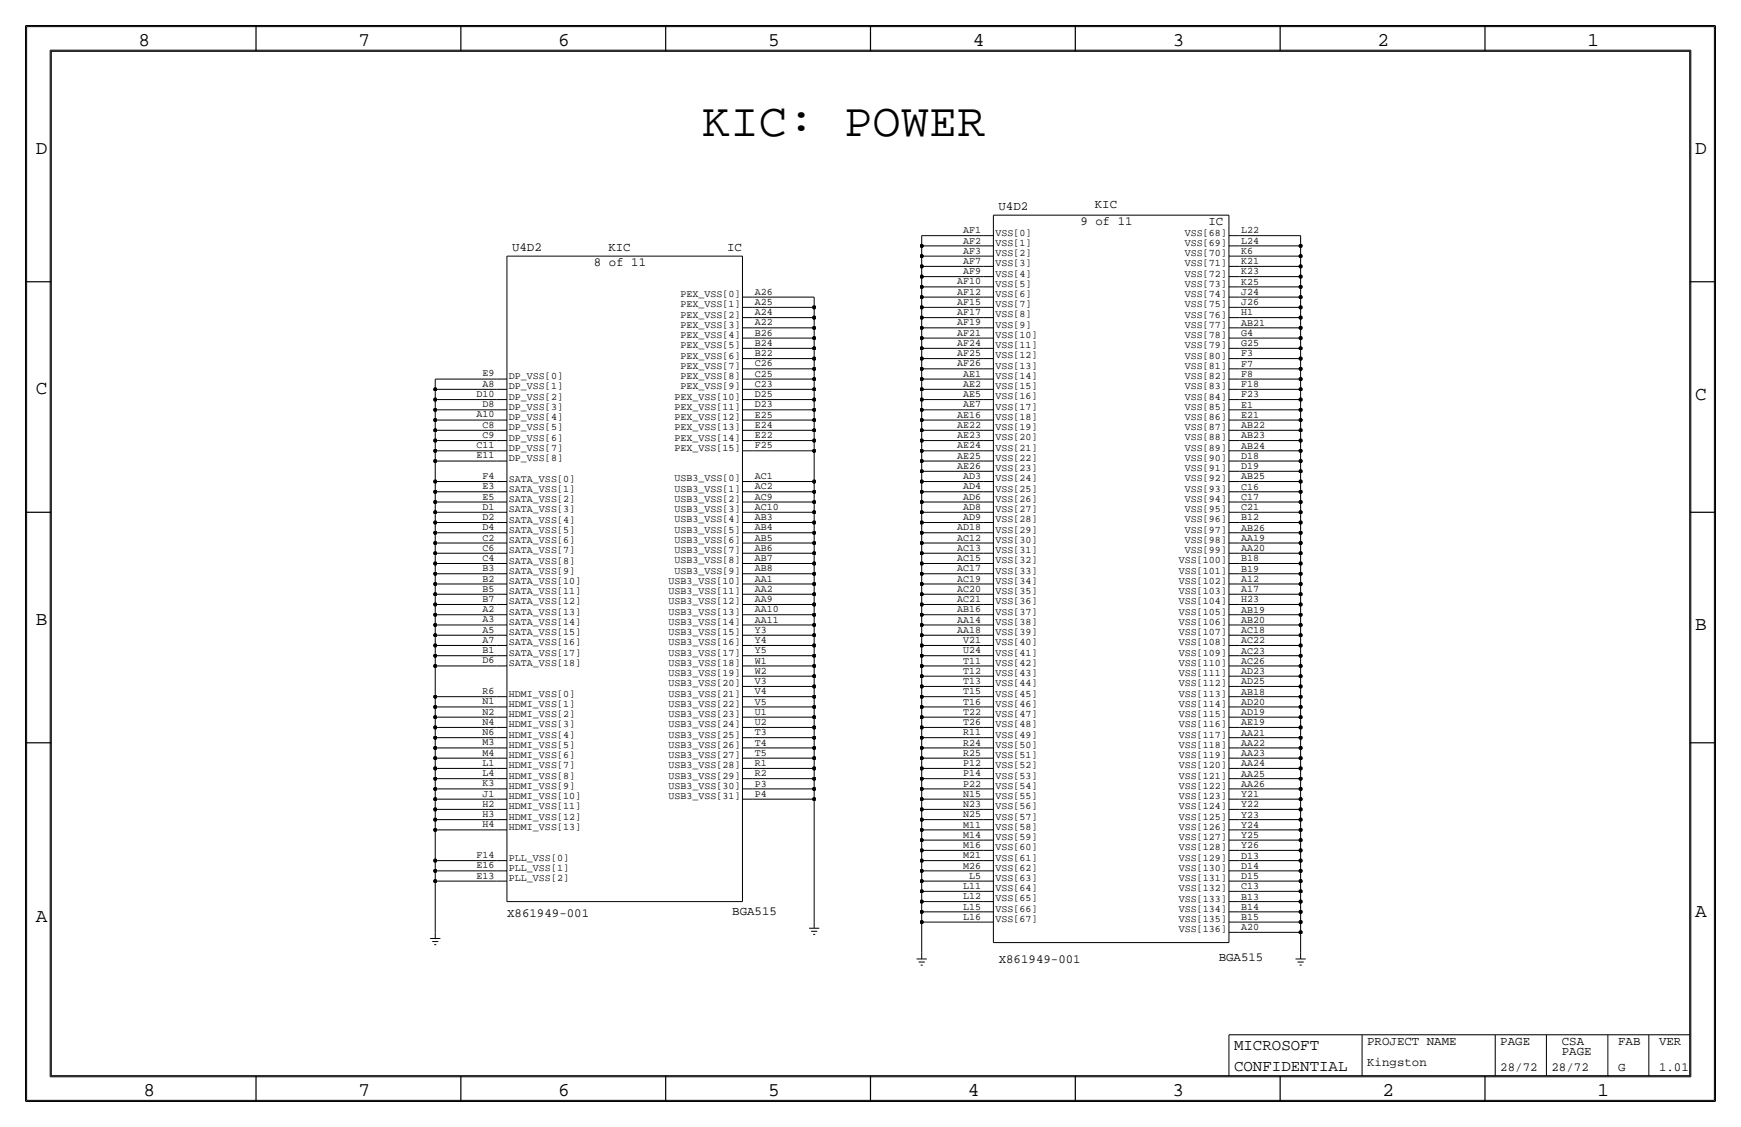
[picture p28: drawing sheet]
<svg xmlns="http://www.w3.org/2000/svg" width="432mm" height="279mm" viewBox="0 0 432 279" stroke-linecap="round" stroke-linejoin="round" font-family="sans-serif">
<defs><g id="words">
<text font-size="11.7" x="174.1" y="33.7">KIC: POWER</text>
<g font-size="4.8">
<text x="34.3" y="11.4">8</text>
<text x="88.9" y="11.4">7</text>
<text x="138.5" y="11.4">6</text>
<text x="190.5" y="11.4">5</text>
<text x="241.3" y="11.4">4</text>
<text x="290.8" y="11.4">3</text>
<text x="341.6" y="11.4">2</text>
<text x="393.7" y="11.4">1</text>
<text x="8.9" y="38.1">D</text>
<text x="420.4" y="38.1">D</text>
<text x="8.9" y="97.8">C</text>
<text x="420.4" y="99.1">C</text>
<text x="8.9" y="154.9">B</text>
<text x="420.4" y="156.2">B</text>
<text x="420.4" y="227.3">A</text>
<text x="8.9" y="228.6">A</text>
<text x="35.6" y="271.8">8</text>
<text x="88.9" y="271.8">7</text>
<text x="138.4" y="271.8">6</text>
<text x="190.5" y="271.8">5</text>
<text x="240" y="271.8">4</text>
<text x="290.8" y="271.8">3</text>
<text x="342.9" y="271.8">2</text>
<text x="396.2" y="271.8">1</text>
</g>
<g font-size="3.9">
<text x="306.1" y="260.4">MICROSOFT</text>
<text x="306.1" y="265.4">CONFIDENTIAL</text>
</g>
<g font-size="3.1">
<text x="247.6" y="52.1">U4D2</text>
<text x="271.5" y="51.7">KIC</text>
<text x="268" y="55.9">9 of 11</text>
<text x="299.7" y="55.9">IC</text>
<text x="127" y="62.2">U4D2</text>
<text x="150.9" y="62.2">KIC</text>
<text x="180.3" y="62.2">IC</text>
<text x="147.3" y="66">8 of 11</text>
<text x="125.8" y="227.3">X861949-001</text>
<text x="181.6" y="226.9">BGA515</text>
<text x="247.7" y="238.7">X861949-001</text>
<text x="302.3" y="238.4">BGA515</text>
<text x="339.1" y="259.1">PROJECT NAME</text>
<text x="372.1" y="259.1">PAGE</text>
<text x="387.4" y="259.1">CSA</text>
<text x="387.4" y="261.6">PAGE</text>
<text x="401.3" y="259.1">FAB</text>
<text x="411.5" y="259.1">VER</text>
<text x="339.1" y="264.2">Kingston</text>
<text x="372.1" y="265.4">28/72</text>
<text x="384.8" y="265.4">28/72</text>
<text x="401.3" y="265.4">G</text>
<text x="411.5" y="265.4">1.01</text>
</g>
<g font-size="2.5">
<text x="238.9" y="57.8">AF1</text>
<text x="246.9" y="58.4">VSS[0]</text>
<text x="293.9" y="58.4">VSS[68]</text>
<text x="307.8" y="57.9">L22</text>
<text x="238.9" y="65.4">AF7</text>
<text x="238.9" y="62.9">AF3</text>
<text x="238.9" y="60.4">AF2</text>
<text x="246.9" y="66">VSS[3]</text>
<text x="246.9" y="63.4">VSS[2]</text>
<text x="246.9" y="60.9">VSS[1]</text>
<text x="293.9" y="60.9">VSS[69]</text>
<text x="293.9" y="63.5">VSS[70]</text>
<text x="307.8" y="65.5">K21</text>
<text x="307.8" y="63">K6</text>
<text x="307.8" y="60.4">L24</text>
<text x="237.4" y="70.5">AF10</text>
<text x="238.9" y="68">AF9</text>
<text x="246.9" y="68.6">VSS[4]</text>
<text x="246.9" y="71.1">VSS[5]</text>
<text x="293.9" y="71.1">VSS[73]</text>
<text x="293.9" y="66">VSS[71]</text>
<text x="293.9" y="68.6">VSS[72]</text>
<text x="307.8" y="70.6">K25</text>
<text x="307.8" y="68">K23</text>
<text x="168.8" y="76.2">PEX_VSS[1]</text>
<text x="168.8" y="73.6">PEX_VSS[0]</text>
<text x="187.2" y="75.6">A25</text>
<text x="187.2" y="73">A26</text>
<text x="237.4" y="75.6">AF15</text>
<text x="237.4" y="73.1">AF12</text>
<text x="246.9" y="76.2">VSS[7]</text>
<text x="246.9" y="73.6">VSS[6]</text>
<text x="293.9" y="76.2">VSS[75]</text>
<text x="293.9" y="73.6">VSS[74]</text>
<text x="307.8" y="75.7">J26</text>
<text x="307.8" y="73.1">J24</text>
<text x="168.8" y="81.3">PEX_VSS[3]</text>
<text x="168.8" y="83.8">PEX_VSS[4]</text>
<text x="168.8" y="78.7">PEX_VSS[2]</text>
<text x="187.2" y="83.2">B26</text>
<text x="187.2" y="80.6">A22</text>
<text x="187.2" y="78.1">A24</text>
<text x="237.4" y="83.2">AF21</text>
<text x="237.4" y="80.7">AF19</text>
<text x="237.4" y="78.2">AF17</text>
<text x="246.9" y="78.7">VSS[8]</text>
<text x="246.9" y="83.8">VSS[10]</text>
<text x="246.9" y="81.2">VSS[9]</text>
<text x="293.9" y="81.3">VSS[77]</text>
<text x="293.9" y="83.8">VSS[78]</text>
<text x="293.9" y="78.7">VSS[76]</text>
<text x="307.8" y="83.3">G4</text>
<text x="307.8" y="80.7">AB21</text>
<text x="307.8" y="78.2">H1</text>
<text x="168.8" y="88.9">PEX_VSS[6]</text>
<text x="168.8" y="86.3">PEX_VSS[5]</text>
<text x="187.2" y="88.3">B22</text>
<text x="187.2" y="85.7">B24</text>
<text x="237.4" y="88.3">AF25</text>
<text x="237.4" y="85.8">AF24</text>
<text x="246.9" y="88.9">VSS[12]</text>
<text x="246.9" y="86.3">VSS[11]</text>
<text x="293.9" y="88.9">VSS[80]</text>
<text x="293.9" y="86.3">VSS[79]</text>
<text x="307.8" y="88.4">F3</text>
<text x="307.8" y="85.8">G25</text>
<text x="119.7" y="95.9">A8</text>
<text x="119.7" y="93.3">E9</text>
<text x="126.2" y="94">DP_VSS[0]</text>
<text x="168.8" y="94">PEX_VSS[8]</text>
<text x="168.8" y="91.4">PEX_VSS[7]</text>
<text x="187.2" y="95.9">C23</text>
<text x="187.2" y="93.4">C25</text>
<text x="187.2" y="90.8">C26</text>
<text x="237.4" y="90.9">AF26</text>
<text x="238.9" y="95.9">AE2</text>
<text x="238.9" y="93.4">AE1</text>
<text x="246.9" y="93.9">VSS[14]</text>
<text x="246.9" y="91.4">VSS[13]</text>
<text x="293.9" y="91.4">VSS[81]</text>
<text x="293.9" y="94">VSS[82]</text>
<text x="307.8" y="96">F18</text>
<text x="307.8" y="93.4">F8</text>
<text x="307.8" y="90.9">F7</text>
<text x="118.2" y="98.4">D10</text>
<text x="119.7" y="101">D8</text>
<text x="126.2" y="101.6">DP_VSS[3]</text>
<text x="126.2" y="96.5">DP_VSS[1]</text>
<text x="126.2" y="99.1">DP_VSS[2]</text>
<text x="167.3" y="101.6">PEX_VSS[11]</text>
<text x="167.3" y="99">PEX_VSS[10]</text>
<text x="168.8" y="96.5">PEX_VSS[9]</text>
<text x="187.2" y="101">D23</text>
<text x="187.2" y="98.4">D25</text>
<text x="238.9" y="101">AE7</text>
<text x="238.9" y="98.5">AE5</text>
<text x="246.9" y="99">VSS[16]</text>
<text x="246.9" y="101.6">VSS[17]</text>
<text x="246.9" y="96.5">VSS[15]</text>
<text x="293.9" y="99">VSS[84]</text>
<text x="293.9" y="101.6">VSS[85]</text>
<text x="293.9" y="96.5">VSS[83]</text>
<text x="307.8" y="101.1">E1</text>
<text x="307.8" y="98.5">F23</text>
<text x="118.2" y="103.5">A10</text>
<text x="119.7" y="106">C8</text>
<text x="126.2" y="106.7">DP_VSS[5]</text>
<text x="126.2" y="104.1">DP_VSS[4]</text>
<text x="167.3" y="106.7">PEX_VSS[13]</text>
<text x="167.3" y="104.1">PEX_VSS[12]</text>
<text x="187.2" y="106.1">E24</text>
<text x="187.2" y="103.5">E25</text>
<text x="237.4" y="106.1">AE22</text>
<text x="237.4" y="103.6">AE16</text>
<text x="246.9" y="104.1">VSS[18]</text>
<text x="246.9" y="106.7">VSS[19]</text>
<text x="293.9" y="106.7">VSS[87]</text>
<text x="293.9" y="104.1">VSS[86]</text>
<text x="307.8" y="106.1">AB22</text>
<text x="307.8" y="103.6">E21</text>
<text x="118.2" y="113.7">E11</text>
<text x="118.2" y="111.1">C11</text>
<text x="119.7" y="108.6">C9</text>
<text x="126.2" y="109.2">DP_VSS[6]</text>
<text x="126.2" y="111.8">DP_VSS[7]</text>
<text x="167.3" y="111.8">PEX_VSS[15]</text>
<text x="167.3" y="109.2">PEX_VSS[14]</text>
<text x="187.2" y="111.1">F25</text>
<text x="187.2" y="108.6">E22</text>
<text x="237.4" y="113.7">AE25</text>
<text x="237.4" y="111.2">AE24</text>
<text x="237.4" y="108.6">AE23</text>
<text x="246.9" y="109.2">VSS[20]</text>
<text x="246.9" y="111.7">VSS[21]</text>
<text x="293.9" y="111.7">VSS[89]</text>
<text x="293.9" y="109.2">VSS[88]</text>
<text x="307.8" y="113.8">D18</text>
<text x="307.8" y="111.2">AB24</text>
<text x="307.8" y="108.7">AB23</text>
<text x="119.7" y="118.8">F4</text>
<text x="126.2" y="114.3">DP_VSS[8]</text>
<text x="126.2" y="119.4">SATA_VSS[0]</text>
<text x="167.3" y="119.4">USB3_VSS[0]</text>
<text x="187.2" y="118.8">AC1</text>
<text x="237.4" y="116.3">AE26</text>
<text x="238.9" y="118.8">AD3</text>
<text x="246.9" y="116.8">VSS[23]</text>
<text x="246.9" y="119.4">VSS[24]</text>
<text x="246.9" y="114.3">VSS[22]</text>
<text x="293.9" y="119.4">VSS[92]</text>
<text x="293.9" y="116.8">VSS[91]</text>
<text x="293.9" y="114.3">VSS[90]</text>
<text x="307.8" y="118.8">AB25</text>
<text x="307.8" y="116.3">D19</text>
<text x="119.7" y="123.8">E5</text>
<text x="119.7" y="121.3">E3</text>
<text x="126.2" y="124.5">SATA_VSS[2]</text>
<text x="126.2" y="121.9">SATA_VSS[1]</text>
<text x="167.3" y="124.4">USB3_VSS[2]</text>
<text x="167.3" y="121.9">USB3_VSS[1]</text>
<text x="187.2" y="123.8">AC9</text>
<text x="187.2" y="121.3">AC2</text>
<text x="238.9" y="123.9">AD6</text>
<text x="238.9" y="121.3">AD4</text>
<text x="246.9" y="124.4">VSS[26]</text>
<text x="246.9" y="121.9">VSS[25]</text>
<text x="293.9" y="124.4">VSS[94]</text>
<text x="293.9" y="121.9">VSS[93]</text>
<text x="307.8" y="123.9">C17</text>
<text x="307.8" y="121.4">C16</text>
<text x="119.7" y="131.5">D4</text>
<text x="119.7" y="128.9">D2</text>
<text x="119.7" y="126.4">D1</text>
<text x="126.2" y="127">SATA_VSS[3]</text>
<text x="126.2" y="129.5">SATA_VSS[4]</text>
<text x="167.3" y="129.5">USB3_VSS[4]</text>
<text x="167.3" y="127">USB3_VSS[3]</text>
<text x="187.2" y="131.5">AB4</text>
<text x="187.2" y="128.9">AB3</text>
<text x="187.2" y="126.4">AC10</text>
<text x="237.4" y="131.5">AD18</text>
<text x="238.9" y="129">AD9</text>
<text x="238.9" y="126.4">AD8</text>
<text x="246.9" y="129.5">VSS[28]</text>
<text x="246.9" y="127">VSS[27]</text>
<text x="293.9" y="129.5">VSS[96]</text>
<text x="293.9" y="127">VSS[95]</text>
<text x="307.8" y="131.5">AB26</text>
<text x="307.8" y="129">B12</text>
<text x="307.8" y="126.5">C21</text>
<text x="119.7" y="136.5">C6</text>
<text x="119.7" y="134">C2</text>
<text x="126.2" y="132.1">SATA_VSS[5]</text>
<text x="126.2" y="137.2">SATA_VSS[7]</text>
<text x="126.2" y="134.6">SATA_VSS[6]</text>
<text x="167.3" y="137.2">USB3_VSS[7]</text>
<text x="167.3" y="134.6">USB3_VSS[6]</text>
<text x="167.3" y="132.1">USB3_VSS[5]</text>
<text x="187.2" y="136.6">AB6</text>
<text x="187.2" y="134">AB5</text>
<text x="237.4" y="136.6">AC13</text>
<text x="237.4" y="134">AC12</text>
<text x="246.9" y="137.1">VSS[31]</text>
<text x="246.9" y="134.6">VSS[30]</text>
<text x="246.9" y="132">VSS[29]</text>
<text x="293.9" y="137.1">VSS[99]</text>
<text x="293.9" y="134.6">VSS[98]</text>
<text x="293.9" y="132.1">VSS[97]</text>
<text x="307.8" y="136.6">AA20</text>
<text x="307.8" y="134.1">AA19</text>
<text x="119.7" y="141.6">B3</text>
<text x="119.7" y="139.1">C4</text>
<text x="126.2" y="142.2">SATA_VSS[9]</text>
<text x="126.2" y="139.7">SATA_VSS[8]</text>
<text x="167.3" y="142.2">USB3_VSS[9]</text>
<text x="167.3" y="139.7">USB3_VSS[8]</text>
<text x="187.2" y="141.6">AB8</text>
<text x="187.2" y="139.1">AB7</text>
<text x="237.4" y="141.7">AC17</text>
<text x="237.4" y="139.1">AC15</text>
<text x="246.9" y="142.2">VSS[33]</text>
<text x="246.9" y="139.7">VSS[32]</text>
<text x="292.4" y="142.2">VSS[101]</text>
<text x="292.4" y="139.7">VSS[100]</text>
<text x="307.8" y="141.7">B19</text>
<text x="307.8" y="139.2">B18</text>
<text x="119.7" y="149.2">B7</text>
<text x="119.7" y="146.7">B5</text>
<text x="119.7" y="144.2">B2</text>
<text x="126.2" y="149.9">SATA_VSS[12]</text>
<text x="126.2" y="144.8">SATA_VSS[10]</text>
<text x="126.2" y="147.3">SATA_VSS[11]</text>
<text x="165.8" y="144.8">USB3_VSS[10]</text>
<text x="165.8" y="147.3">USB3_VSS[11]</text>
<text x="165.8" y="149.8">USB3_VSS[12]</text>
<text x="187.2" y="149.3">AA9</text>
<text x="187.2" y="146.7">AA2</text>
<text x="187.2" y="144.2">AA1</text>
<text x="237.4" y="149.3">AC21</text>
<text x="237.4" y="146.7">AC20</text>
<text x="237.4" y="144.2">AC19</text>
<text x="246.9" y="149.8">VSS[36]</text>
<text x="246.9" y="147.3">VSS[35]</text>
<text x="246.9" y="144.7">VSS[34]</text>
<text x="292.4" y="149.8">VSS[104]</text>
<text x="292.4" y="147.3">VSS[103]</text>
<text x="292.4" y="144.8">VSS[102]</text>
<text x="307.8" y="149.3">H23</text>
<text x="307.8" y="146.8">A17</text>
<text x="307.8" y="144.3">A12</text>
<text x="119.7" y="154.3">A3</text>
<text x="119.7" y="151.8">A2</text>
<text x="126.2" y="154.9">SATA_VSS[14]</text>
<text x="126.2" y="152.4">SATA_VSS[13]</text>
<text x="165.8" y="152.4">USB3_VSS[13]</text>
<text x="165.8" y="154.9">USB3_VSS[14]</text>
<text x="187.2" y="154.3">AA11</text>
<text x="187.2" y="151.8">AA10</text>
<text x="237.4" y="154.4">AA14</text>
<text x="237.4" y="151.8">AB16</text>
<text x="246.9" y="154.9">VSS[38]</text>
<text x="246.9" y="152.4">VSS[37]</text>
<text x="292.4" y="154.9">VSS[106]</text>
<text x="292.4" y="152.4">VSS[105]</text>
<text x="307.8" y="154.4">AB20</text>
<text x="307.8" y="151.9">AB19</text>
<text x="119.7" y="161.9">B1</text>
<text x="119.7" y="159.4">A7</text>
<text x="119.7" y="156.9">A5</text>
<text x="126.2" y="160">SATA_VSS[16]</text>
<text x="126.2" y="157.5">SATA_VSS[15]</text>
<text x="165.8" y="157.5">USB3_VSS[15]</text>
<text x="165.8" y="160">USB3_VSS[16]</text>
<text x="187.2" y="162">Y5</text>
<text x="187.2" y="159.4">Y4</text>
<text x="187.2" y="156.9">Y3</text>
<text x="237.4" y="156.9">AA18</text>
<text x="238.9" y="162">U24</text>
<text x="238.9" y="159.5">V21</text>
<text x="246.9" y="160">VSS[40]</text>
<text x="246.9" y="157.4">VSS[39]</text>
<text x="292.4" y="160">VSS[108]</text>
<text x="292.4" y="157.5">VSS[107]</text>
<text x="307.8" y="159.5">AC22</text>
<text x="307.8" y="157">AC18</text>
<text x="119.7" y="164.5">D6</text>
<text x="126.2" y="162.6">SATA_VSS[17]</text>
<text x="126.2" y="165.1">SATA_VSS[18]</text>
<text x="165.8" y="162.5">USB3_VSS[17]</text>
<text x="165.8" y="165.1">USB3_VSS[18]</text>
<text x="165.8" y="167.6">USB3_VSS[19]</text>
<text x="187.2" y="167">W2</text>
<text x="187.2" y="164.5">W1</text>
<text x="238.9" y="167.1">T12</text>
<text x="238.9" y="164.5">T11</text>
<text x="246.9" y="167.6">VSS[43]</text>
<text x="246.9" y="165.1">VSS[42]</text>
<text x="246.9" y="162.5">VSS[41]</text>
<text x="292.4" y="162.5">VSS[109]</text>
<text x="292.4" y="165.1">VSS[110]</text>
<text x="292.4" y="167.6">VSS[111]</text>
<text x="307.8" y="167.1">AD23</text>
<text x="307.8" y="164.6">AC26</text>
<text x="307.8" y="162">AC23</text>
<text x="119.7" y="172.1">R6</text>
<text x="126.2" y="172.7">HDMI_VSS[0]</text>
<text x="165.8" y="170.2">USB3_VSS[20]</text>
<text x="165.8" y="172.7">USB3_VSS[21]</text>
<text x="187.2" y="172.1">V4</text>
<text x="187.2" y="169.6">V3</text>
<text x="238.9" y="172.2">T15</text>
<text x="238.9" y="169.6">T13</text>
<text x="246.9" y="172.7">VSS[45]</text>
<text x="246.9" y="170.1">VSS[44]</text>
<text x="292.4" y="172.7">VSS[113]</text>
<text x="292.4" y="170.2">VSS[112]</text>
<text x="307.8" y="172.2">AB18</text>
<text x="307.8" y="169.7">AD25</text>
<text x="119.7" y="179.7">N4</text>
<text x="119.7" y="177.2">N2</text>
<text x="119.7" y="174.6">N1</text>
<text x="126.2" y="177.8">HDMI_VSS[2]</text>
<text x="126.2" y="175.3">HDMI_VSS[1]</text>
<text x="165.8" y="177.8">USB3_VSS[23]</text>
<text x="165.8" y="175.2">USB3_VSS[22]</text>
<text x="187.2" y="179.7">U2</text>
<text x="187.2" y="177.2">U1</text>
<text x="187.2" y="174.7">V5</text>
<text x="238.9" y="179.8">T26</text>
<text x="238.9" y="177.2">T22</text>
<text x="238.9" y="174.7">T16</text>
<text x="246.9" y="177.8">VSS[47]</text>
<text x="246.9" y="175.2">VSS[46]</text>
<text x="292.4" y="177.8">VSS[115]</text>
<text x="292.4" y="175.2">VSS[114]</text>
<text x="307.8" y="179.8">AE19</text>
<text x="307.8" y="177.3">AD19</text>
<text x="307.8" y="174.7">AD20</text>
<text x="119.7" y="184.8">M3</text>
<text x="119.7" y="182.2">N6</text>
<text x="126.2" y="185.4">HDMI_VSS[5]</text>
<text x="126.2" y="182.9">HDMI_VSS[4]</text>
<text x="126.2" y="180.3">HDMI_VSS[3]</text>
<text x="165.8" y="182.9">USB3_VSS[25]</text>
<text x="165.8" y="185.4">USB3_VSS[26]</text>
<text x="165.8" y="180.3">USB3_VSS[24]</text>
<text x="187.2" y="184.8">T4</text>
<text x="187.2" y="182.3">T3</text>
<text x="238.9" y="184.9">R24</text>
<text x="238.9" y="182.3">R11</text>
<text x="246.9" y="185.4">VSS[50]</text>
<text x="246.9" y="182.8">VSS[49]</text>
<text x="246.9" y="180.3">VSS[48]</text>
<text x="292.4" y="185.4">VSS[118]</text>
<text x="292.4" y="182.9">VSS[117]</text>
<text x="292.4" y="180.3">VSS[116]</text>
<text x="307.8" y="184.9">AA22</text>
<text x="307.8" y="182.4">AA21</text>
<text x="119.7" y="189.9">L1</text>
<text x="119.7" y="187.3">M4</text>
<text x="126.2" y="190.5">HDMI_VSS[7]</text>
<text x="126.2" y="188">HDMI_VSS[6]</text>
<text x="165.8" y="190.5">USB3_VSS[28]</text>
<text x="165.8" y="187.9">USB3_VSS[27]</text>
<text x="187.2" y="189.9">R1</text>
<text x="187.2" y="187.4">T5</text>
<text x="238.9" y="189.9">P12</text>
<text x="238.9" y="187.4">R25</text>
<text x="246.9" y="190.5">VSS[52]</text>
<text x="246.9" y="187.9">VSS[51]</text>
<text x="292.4" y="190.5">VSS[120]</text>
<text x="292.4" y="187.9">VSS[119]</text>
<text x="307.8" y="190">AA24</text>
<text x="307.8" y="187.4">AA23</text>
<text x="119.7" y="197.5">J1</text>
<text x="119.7" y="194.9">K3</text>
<text x="119.7" y="192.4">L4</text>
<text x="126.2" y="195.6">HDMI_VSS[9]</text>
<text x="126.2" y="193">HDMI_VSS[8]</text>
<text x="165.8" y="195.6">USB3_VSS[30]</text>
<text x="165.8" y="193">USB3_VSS[29]</text>
<text x="187.2" y="197.5">P4</text>
<text x="187.2" y="195">P3</text>
<text x="187.2" y="192.4">R2</text>
<text x="238.9" y="197.6">N15</text>
<text x="238.9" y="195">P22</text>
<text x="238.9" y="192.5">P14</text>
<text x="246.9" y="195.6">VSS[54]</text>
<text x="246.9" y="193">VSS[53]</text>
<text x="292.4" y="195.6">VSS[122]</text>
<text x="292.4" y="193">VSS[121]</text>
<text x="307.8" y="197.6">Y21</text>
<text x="307.8" y="195.1">AA26</text>
<text x="307.8" y="192.5">AA25</text>
<text x="119.7" y="202.6">H3</text>
<text x="119.7" y="200">H2</text>
<text x="126.2" y="203.2">HDMI_VSS[12]</text>
<text x="126.2" y="200.7">HDMI_VSS[11]</text>
<text x="126.2" y="198.1">HDMI_VSS[10]</text>
<text x="165.8" y="198.1">USB3_VSS[31]</text>
<text x="238.9" y="202.6">N25</text>
<text x="238.9" y="200.1">N23</text>
<text x="246.9" y="203.2">VSS[57]</text>
<text x="246.9" y="200.6">VSS[56]</text>
<text x="246.9" y="198.1">VSS[55]</text>
<text x="292.4" y="203.2">VSS[125]</text>
<text x="292.4" y="200.7">VSS[124]</text>
<text x="292.4" y="198.1">VSS[123]</text>
<text x="307.8" y="202.7">Y23</text>
<text x="307.8" y="200.1">Y22</text>
<text x="119.7" y="205.1">H4</text>
<text x="126.2" y="205.7">HDMI_VSS[13]</text>
<text x="238.9" y="207.7">M14</text>
<text x="238.9" y="205.2">M11</text>
<text x="246.9" y="205.7">VSS[58]</text>
<text x="246.9" y="208.3">VSS[59]</text>
<text x="292.4" y="208.3">VSS[127]</text>
<text x="292.4" y="205.7">VSS[126]</text>
<text x="307.8" y="207.8">Y25</text>
<text x="307.8" y="205.2">Y24</text>
<text x="118.2" y="215.3">E16</text>
<text x="118.2" y="212.7">F14</text>
<text x="126.2" y="215.9">PLL_VSS[1]</text>
<text x="126.2" y="213.4">PLL_VSS[0]</text>
<text x="238.9" y="215.3">M26</text>
<text x="238.9" y="212.8">M21</text>
<text x="238.9" y="210.3">M16</text>
<text x="246.9" y="213.3">VSS[61]</text>
<text x="246.9" y="215.9">VSS[62]</text>
<text x="246.9" y="210.8">VSS[60]</text>
<text x="292.4" y="215.9">VSS[130]</text>
<text x="292.4" y="213.4">VSS[129]</text>
<text x="292.4" y="210.8">VSS[128]</text>
<text x="307.8" y="215.4">D14</text>
<text x="307.8" y="212.8">D13</text>
<text x="307.8" y="210.3">Y26</text>
<text x="118.2" y="217.8">E13</text>
<text x="126.2" y="218.4">PLL_VSS[2]</text>
<text x="238.9" y="220.4">L11</text>
<text x="240.4" y="217.9">L5</text>
<text x="246.9" y="221">VSS[64]</text>
<text x="246.9" y="218.4">VSS[63]</text>
<text x="292.4" y="221">VSS[132]</text>
<text x="292.4" y="218.4">VSS[131]</text>
<text x="307.8" y="220.5">C13</text>
<text x="307.8" y="217.9">D15</text>
<text x="238.9" y="225.5">L15</text>
<text x="238.9" y="223">L12</text>
<text x="246.9" y="226">VSS[66]</text>
<text x="246.9" y="223.5">VSS[65]</text>
<text x="292.4" y="226.1">VSS[134]</text>
<text x="292.4" y="223.5">VSS[133]</text>
<text x="307.8" y="225.6">B14</text>
<text x="307.8" y="223">B13</text>
<text x="238.9" y="228">L16</text>
<text x="246.9" y="228.6">VSS[67]</text>
<text x="292.4" y="231.1">VSS[136]</text>
<text x="292.4" y="228.6">VSS[135]</text>
<text x="307.8" y="230.6">A20</text>
<text x="307.8" y="228.1">B15</text>
</g>
</g></defs>
<!-- layer: Nets -->
<g fill="none" stroke="#000" stroke-width=".25">
<path d="M228.6 58.4h15.2zM228.6 58.4v2.6zM307.3 58.4h15.3zM322.6 58.4v2.6zM186.7 76.2h15.2zM186.7 73.7h15.2zM186.7 78.7h15.2zM201.9 73.7v2.5zM201.9 76.2v2.5zM201.9 78.7v2.6zM228.6 61v2.5zM228.6 63.5v2.5z"/>
<path d="M228.6 66h15.2zM228.6 66v2.6zM228.6 68.6h15.2zM228.6 68.6v2.5zM228.6 71.1h15.2zM228.6 71.1v2.6zM228.6 73.7h15.2zM228.6 73.7v2.5zM228.6 76.2h15.2zM228.6 76.2v2.5zM228.6 78.7v2.6zM228.6 61h15.2z"/>
<path d="M228.6 63.5h15.2zM228.6 78.7h15.2zM307.3 61h15.3zM307.3 63.5h15.3zM307.3 68.6h15.3zM307.3 71.1h15.3zM307.3 73.7h15.3zM307.3 76.2h15.3zM307.3 78.7h15.3zM307.3 66h15.3zM322.6 61v2.5zM322.6 63.5v2.5z"/>
<path d="M322.6 66v2.6zM322.6 68.6v2.5zM322.6 71.1v2.6zM322.6 73.7v2.5zM322.6 76.2v2.5zM322.6 78.7v2.6zM107.9 94h15.3zM107.9 94v2.5zM107.9 96.5h15.3zM107.9 96.5v2.6zM107.9 99.1h15.3zM107.9 99.1v2.5z"/>
<path d="M186.7 91.4h15.2zM186.7 94h15.2zM186.7 81.3h15.2zM186.7 83.8h15.2zM186.7 86.4h15.2zM186.7 88.9h15.2zM186.7 96.5h15.2zM186.7 99.1h15.2zM201.9 81.3v2.5zM201.9 83.8v2.6zM201.9 86.4v2.5zM201.9 88.9v2.5z"/>
<path d="M201.9 91.4v2.6zM201.9 94v2.5zM201.9 96.5v2.6zM201.9 99.1v2.5zM228.6 81.3v2.5zM228.6 83.8v2.6zM228.6 86.4v2.5zM228.6 88.9v2.5zM228.6 91.4v2.6zM228.6 94h15.2zM228.6 94v2.5zM228.6 96.5h15.2z"/>
<path d="M228.6 96.5v2.6zM228.6 99.1h15.2zM228.6 99.1v2.5zM228.6 81.3h15.2zM228.6 83.8h15.2zM228.6 86.4h15.2zM228.6 88.9h15.2zM228.6 91.4h15.2zM307.3 81.3h15.3zM307.3 83.8h15.3zM307.3 86.4h15.3zM307.3 91.4h15.3z"/>
<path d="M307.3 96.5h15.3zM307.3 99.1h15.3zM307.3 88.9h15.3zM307.3 94h15.3zM322.6 81.3v2.5zM322.6 83.8v2.6zM322.6 86.4v2.5zM322.6 88.9v2.5zM322.6 91.4v2.6zM322.6 94v2.5zM322.6 96.5v2.6zM322.6 99.1v2.5z"/>
<path d="M107.9 109.2h15.3zM107.9 111.8h15.3zM107.9 119.4h15.3zM107.9 101.6h15.3zM107.9 101.6v2.5zM107.9 104.1h15.3zM107.9 104.1v2.6zM107.9 106.7h15.3zM107.9 106.7v2.5zM107.9 109.2v2.6zM107.9 111.8v2.5zM107.9 114.3h15.3z"/>
<path d="M107.9 114.3v5.1zM107.9 119.4v2.5zM186.7 104.1h15.2zM186.7 106.7h15.2zM186.7 109.2h15.2zM186.7 111.8h15.2zM186.7 119.4h15.2zM186.7 101.6h15.2zM201.9 101.6v2.5zM201.9 104.1v2.6zM201.9 106.7v2.5zM201.9 109.2v2.6z"/>
<path d="M201.9 111.8v7.6zM201.9 119.4v2.5zM228.6 101.6v2.5zM228.6 104.1h15.2zM228.6 104.1v2.6zM228.6 106.7h15.2zM228.6 106.7v2.5zM228.6 109.2v2.6zM228.6 111.8v2.5zM228.6 114.3v2.5zM228.6 116.8h15.2zM228.6 116.8v2.6z"/>
<path d="M228.6 119.4h15.2zM228.6 119.4v2.5zM228.6 101.6h15.2zM228.6 109.2h15.2zM228.6 111.8h15.2zM228.6 114.3h15.2zM307.3 101.6h15.3zM307.3 104.1h15.3zM307.3 114.3h15.3zM307.3 116.8h15.3zM307.3 119.4h15.3zM307.3 106.7h15.3z"/>
<path d="M307.3 109.2h15.3zM307.3 111.8h15.3zM322.6 101.6v2.5zM322.6 104.1v2.6zM322.6 106.7v2.5zM322.6 109.2v2.6zM322.6 111.8v2.5zM322.6 114.3v2.5zM322.6 116.8v2.6zM322.6 119.4v2.5zM107.9 124.5h15.3zM107.9 127h15.3z"/>
<path d="M107.9 132.1h15.3zM107.9 134.6h15.3zM107.9 137.2h15.3zM107.9 121.9h15.3zM107.9 121.9v2.6zM107.9 124.5v2.5zM107.9 127v2.5zM107.9 129.5h15.3zM107.9 129.5v2.6zM107.9 132.1v2.5zM107.9 134.6v2.6zM107.9 137.2v2.5z"/>
<path d="M107.9 139.7h15.3zM107.9 139.7v2.5zM186.7 121.9h15.2zM186.7 124.5h15.2zM186.7 127h15.2zM186.7 129.5h15.2zM186.7 132.1h15.2zM186.7 134.6h15.2zM186.7 139.7h15.2zM186.7 137.2h15.2zM201.9 121.9v2.6zM201.9 124.5v2.5z"/>
<path d="M201.9 127v2.5zM201.9 129.5v2.6zM201.9 132.1v2.5zM201.9 134.6v2.6zM201.9 137.2v2.5zM201.9 139.7v2.5zM228.6 121.9h15.2zM228.6 121.9v2.6zM228.6 124.5v2.5zM228.6 127v2.5zM228.6 129.5v2.6zM228.6 132.1h15.2z"/>
<path d="M228.6 132.1v2.5zM228.6 134.6h15.2zM228.6 134.6v2.6zM228.6 137.2h15.2zM228.6 137.2v2.5zM228.6 139.7v2.5zM228.6 124.5h15.2zM228.6 127h15.2zM228.6 129.5h15.2zM228.6 139.7h15.2zM307.3 129.5h15.3zM307.3 132.1h15.3z"/>
<path d="M307.3 134.6h15.3zM307.3 121.9h15.3zM307.3 124.5h15.3zM307.3 127h15.3zM307.3 137.2h15.3zM307.3 139.7h15.3zM322.6 121.9v2.6zM322.6 124.5v2.5zM322.6 127v2.5zM322.6 129.5v2.6zM322.6 132.1v2.5zM322.6 134.6v2.6z"/>
<path d="M322.6 137.2v2.5zM322.6 139.7v2.5zM107.9 147.3h15.3zM107.9 149.9h15.3zM107.9 154.9h15.3zM107.9 157.5h15.3zM107.9 142.2h15.3zM107.9 142.2v2.6zM107.9 144.8h15.3zM107.9 144.8v2.5zM107.9 147.3v2.6zM107.9 149.9v2.5z"/>
<path d="M107.9 152.4h15.3zM107.9 152.4v2.5zM107.9 154.9v2.6zM107.9 157.5v2.5zM186.7 144.8h15.2zM186.7 152.4h15.2zM186.7 154.9h15.2zM186.7 142.2h15.2zM186.7 147.3h15.2zM186.7 149.9h15.2zM186.7 157.5h15.2zM201.9 142.2v2.6z"/>
<path d="M201.9 144.8v2.5zM201.9 147.3v2.6zM201.9 149.9v2.5zM201.9 152.4v2.5zM201.9 154.9v2.6zM201.9 157.5v2.5zM228.6 142.2v2.6zM228.6 144.8v2.5zM228.6 147.3h15.2zM228.6 147.3v2.6zM228.6 149.9h15.2zM228.6 149.9v2.5z"/>
<path d="M228.6 152.4h15.2zM228.6 152.4v2.5zM228.6 154.9v2.6zM228.6 157.5v2.5zM228.6 142.2h15.2zM228.6 144.8h15.2zM228.6 154.9h15.2zM228.6 157.5h15.2zM307.3 144.8h15.3zM307.3 149.9h15.3zM307.3 142.2h15.3zM307.3 147.3h15.3z"/>
<path d="M307.3 152.4h15.3zM307.3 154.9h15.3zM307.3 157.5h15.3zM322.6 142.2v2.6zM322.6 144.8v2.5zM322.6 147.3v2.6zM322.6 149.9v2.5zM322.6 152.4v2.5zM322.6 154.9v2.6zM322.6 157.5v2.5zM107.9 160h15.3zM107.9 162.6h15.3z"/>
<path d="M107.9 165.1h15.3zM107.9 172.7h15.3zM107.9 175.3h15.3zM107.9 177.8h15.3zM107.9 160v2.6zM107.9 162.6v2.5zM107.9 165.1v7.6zM107.9 172.7v2.6zM107.9 175.3v2.5zM107.9 177.8v2.5zM186.7 170.2h15.2zM186.7 160h15.2z"/>
<path d="M186.7 162.6h15.2zM186.7 165.1h15.2zM186.7 167.6h15.2zM186.7 172.7h15.2zM186.7 175.3h15.2zM186.7 177.8h15.2zM201.9 160v2.6zM201.9 162.6v2.5zM201.9 165.1v2.5zM201.9 167.6v2.6zM201.9 170.2v2.5zM201.9 172.7v2.6z"/>
<path d="M201.9 175.3v2.5zM201.9 177.8v2.5zM228.6 160v2.6zM228.6 162.6h15.2zM228.6 162.6v2.5zM228.6 165.1h15.2zM228.6 165.1v2.5zM228.6 167.6h15.2zM228.6 167.6v2.6zM228.6 170.2v2.5zM228.6 172.7v2.6zM228.6 175.3v2.5z"/>
<path d="M228.6 177.8h15.2zM228.6 177.8v2.5zM228.6 160h15.2zM228.6 170.2h15.2zM228.6 172.7h15.2zM228.6 175.3h15.2zM307.3 162.6h15.3zM307.3 165.1h15.3zM307.3 160h15.3zM307.3 167.6h15.3zM307.3 170.2h15.3zM307.3 172.7h15.3z"/>
<path d="M307.3 175.3h15.3zM307.3 177.8h15.3zM322.6 160v2.6zM322.6 162.6v2.5zM322.6 165.1v2.5zM322.6 167.6v2.6zM322.6 170.2v2.5zM322.6 172.7v2.6zM322.6 175.3v2.5zM322.6 177.8v2.5zM107.9 180.3h15.3zM107.9 190.5h15.3z"/>
<path d="M107.9 193h15.3zM107.9 195.6h15.3zM107.9 198.1h15.3zM107.9 180.3v2.6zM107.9 182.9h15.3zM107.9 182.9v2.5zM107.9 185.4h15.3zM107.9 185.4v2.6zM107.9 188h15.3zM107.9 188v2.5zM107.9 190.5v2.5zM107.9 193v2.6z"/>
<path d="M107.9 195.6v2.5zM107.9 198.1v2.6zM186.7 180.3h15.2zM186.7 182.9h15.2zM186.7 185.4h15.2zM186.7 188h15.2zM186.7 190.5h15.2zM186.7 193h15.2zM186.7 195.6h15.2zM186.7 198.1h15.2zM201.9 180.3v2.6zM201.9 182.9v2.5z"/>
<path d="M201.9 185.4v2.6zM201.9 188v2.5zM201.9 190.5v2.5zM201.9 193v2.6zM201.9 195.6v2.5zM201.9 198.1v30.5zM228.6 180.3h15.2zM228.6 180.3v2.6zM228.6 182.9h15.2zM228.6 182.9v2.5zM228.6 185.4v2.6zM228.6 188v2.5z"/>
<path d="M228.6 190.5v2.5zM228.6 193h15.2zM228.6 193v2.6zM228.6 195.6h15.2zM228.6 195.6v2.5zM228.6 198.1h15.2zM228.6 198.1v2.6zM228.6 185.4h15.2zM228.6 188h15.2zM228.6 190.5h15.2zM307.3 180.3h15.3zM307.3 190.5h15.3z"/>
<path d="M307.3 193h15.3zM307.3 182.9h15.3zM307.3 185.4h15.3zM307.3 188h15.3zM307.3 195.6h15.3zM307.3 198.1h15.3zM322.6 180.3v2.6zM322.6 182.9v2.5zM322.6 185.4v2.6zM322.6 188v2.5zM322.6 190.5v2.5zM322.6 193v2.6z"/>
<path d="M322.6 195.6v2.5zM322.6 198.1v2.6zM107.9 200.7h15.3zM107.9 203.2h15.3zM107.9 205.7h15.3zM107.9 213.4h15.3zM107.9 215.9h15.3zM107.9 200.7v2.5zM107.9 203.2v2.5zM107.9 205.7v7.7zM107.9 213.4v2.5zM107.9 215.9v2.5z"/>
<path d="M107.9 218.4h15.3zM107.9 218.4v12.7zM228.6 200.7v2.5zM228.6 203.2v2.5zM228.6 205.7v2.6zM228.6 208.3h15.2zM228.6 208.3v2.5zM228.6 210.8h15.2zM228.6 210.8v2.6zM228.6 213.4h15.2zM228.6 213.4v2.5zM228.6 215.9v2.5z"/>
<path d="M228.6 218.4v2.6zM228.6 200.7h15.2zM228.6 203.2h15.2zM228.6 205.7h15.2zM228.6 215.9h15.2zM228.6 218.4h15.2zM307.3 210.8h15.3zM307.3 200.7h15.3zM307.3 203.2h15.3zM307.3 205.7h15.3zM307.3 208.3h15.3zM307.3 213.4h15.3z"/>
<path d="M307.3 215.9h15.3zM307.3 218.4h15.3zM322.6 200.7v2.5zM322.6 203.2v2.5zM322.6 205.7v2.6zM322.6 208.3v2.5zM322.6 210.8v2.6zM322.6 213.4v2.5zM322.6 215.9v2.5zM322.6 218.4v2.6zM228.6 221v2.5zM228.6 223.5h15.2z"/>
<path d="M228.6 223.5v2.6zM228.6 226.1h15.2zM228.6 226.1v2.5zM228.6 228.6h15.2zM228.6 228.6v7.6zM228.6 221h15.2zM307.3 221h15.3zM307.3 223.5h15.3zM307.3 228.6h15.3zM307.3 231.1h15.3zM307.3 226.1h15.3zM322.6 221v2.5z"/>
<path d="M322.6 223.5v2.6zM322.6 226.1v2.5zM322.6 228.6v2.5zM322.6 231.1v5.1z"/>
</g>
<g fill="#000" stroke="#000" stroke-width=".25">
<circle cx="201.9" cy="78.7" r=".41"/>
<circle cx="201.9" cy="76.2" r=".41"/>
<circle cx="228.6" cy="71.1" r=".41"/>
<circle cx="228.6" cy="73.7" r=".41"/>
<circle cx="228.6" cy="76.2" r=".41"/>
<circle cx="228.6" cy="66" r=".41"/>
<circle cx="228.6" cy="78.7" r=".41"/>
<circle cx="228.6" cy="68.6" r=".41"/>
<circle cx="228.6" cy="63.5" r=".41"/>
<circle cx="228.6" cy="61" r=".41"/>
<circle cx="322.6" cy="61" r=".41"/>
<circle cx="322.6" cy="76.2" r=".41"/>
<circle cx="322.6" cy="73.7" r=".41"/>
<circle cx="322.6" cy="71.1" r=".41"/>
<circle cx="322.6" cy="63.5" r=".41"/>
<circle cx="322.6" cy="66" r=".41"/>
<circle cx="322.6" cy="68.6" r=".41"/>
<circle cx="322.6" cy="78.7" r=".41"/>
<circle cx="107.9" cy="96.5" r=".41"/>
<circle cx="107.9" cy="99.1" r=".41"/>
<circle cx="201.9" cy="96.5" r=".41"/>
<circle cx="201.9" cy="83.8" r=".41"/>
<circle cx="201.9" cy="99.1" r=".41"/>
<circle cx="201.9" cy="88.9" r=".41"/>
<circle cx="201.9" cy="86.4" r=".41"/>
<circle cx="201.9" cy="81.3" r=".41"/>
<circle cx="201.9" cy="94" r=".41"/>
<circle cx="201.9" cy="91.4" r=".41"/>
<circle cx="228.6" cy="96.5" r=".41"/>
<circle cx="228.6" cy="83.8" r=".41"/>
<circle cx="228.6" cy="88.9" r=".41"/>
<circle cx="228.6" cy="86.4" r=".41"/>
<circle cx="228.6" cy="99.1" r=".41"/>
<circle cx="228.6" cy="81.3" r=".41"/>
<circle cx="228.6" cy="94" r=".41"/>
<circle cx="228.6" cy="91.4" r=".41"/>
<circle cx="322.6" cy="88.9" r=".41"/>
<circle cx="322.6" cy="91.4" r=".41"/>
<circle cx="322.6" cy="83.8" r=".41"/>
<circle cx="322.6" cy="81.3" r=".41"/>
<circle cx="322.6" cy="99.1" r=".41"/>
<circle cx="322.6" cy="96.5" r=".41"/>
<circle cx="322.6" cy="94" r=".41"/>
<circle cx="322.6" cy="86.4" r=".41"/>
<circle cx="107.9" cy="111.8" r=".41"/>
<circle cx="107.9" cy="101.6" r=".41"/>
<circle cx="107.9" cy="119.4" r=".41"/>
<circle cx="107.9" cy="109.2" r=".41"/>
<circle cx="107.9" cy="104.1" r=".41"/>
<circle cx="107.9" cy="106.7" r=".41"/>
<circle cx="107.9" cy="114.3" r=".41"/>
<circle cx="201.9" cy="119.4" r=".41"/>
<circle cx="201.9" cy="109.2" r=".41"/>
<circle cx="201.9" cy="111.8" r=".41"/>
<circle cx="201.9" cy="106.7" r=".41"/>
<circle cx="201.9" cy="104.1" r=".41"/>
<circle cx="201.9" cy="101.6" r=".41"/>
<circle cx="228.6" cy="114.3" r=".41"/>
<circle cx="228.6" cy="111.8" r=".41"/>
<circle cx="228.6" cy="119.4" r=".41"/>
<circle cx="228.6" cy="109.2" r=".41"/>
<circle cx="228.6" cy="106.7" r=".41"/>
<circle cx="228.6" cy="104.1" r=".41"/>
<circle cx="228.6" cy="101.6" r=".41"/>
<circle cx="228.6" cy="116.8" r=".41"/>
<circle cx="322.6" cy="116.8" r=".41"/>
<circle cx="322.6" cy="101.6" r=".41"/>
<circle cx="322.6" cy="104.1" r=".41"/>
<circle cx="322.6" cy="114.3" r=".41"/>
<circle cx="322.6" cy="111.8" r=".41"/>
<circle cx="322.6" cy="106.7" r=".41"/>
<circle cx="322.6" cy="119.4" r=".41"/>
<circle cx="322.6" cy="109.2" r=".41"/>
<circle cx="107.9" cy="127" r=".41"/>
<circle cx="107.9" cy="132.1" r=".41"/>
<circle cx="107.9" cy="121.9" r=".41"/>
<circle cx="107.9" cy="139.7" r=".41"/>
<circle cx="107.9" cy="129.5" r=".41"/>
<circle cx="107.9" cy="134.6" r=".41"/>
<circle cx="107.9" cy="137.2" r=".41"/>
<circle cx="107.9" cy="124.5" r=".41"/>
<circle cx="201.9" cy="129.5" r=".41"/>
<circle cx="201.9" cy="127" r=".41"/>
<circle cx="201.9" cy="121.9" r=".41"/>
<circle cx="201.9" cy="139.7" r=".41"/>
<circle cx="201.9" cy="134.6" r=".41"/>
<circle cx="201.9" cy="132.1" r=".41"/>
<circle cx="201.9" cy="124.5" r=".41"/>
<circle cx="201.9" cy="137.2" r=".41"/>
<circle cx="228.6" cy="132.1" r=".41"/>
<circle cx="228.6" cy="129.5" r=".41"/>
<circle cx="228.6" cy="139.7" r=".41"/>
<circle cx="228.6" cy="137.2" r=".41"/>
<circle cx="228.6" cy="134.6" r=".41"/>
<circle cx="228.6" cy="127" r=".41"/>
<circle cx="228.6" cy="124.5" r=".41"/>
<circle cx="228.6" cy="121.9" r=".41"/>
<circle cx="322.6" cy="121.9" r=".41"/>
<circle cx="322.6" cy="132.1" r=".41"/>
<circle cx="322.6" cy="139.7" r=".41"/>
<circle cx="322.6" cy="127" r=".41"/>
<circle cx="322.6" cy="129.5" r=".41"/>
<circle cx="322.6" cy="134.6" r=".41"/>
<circle cx="322.6" cy="124.5" r=".41"/>
<circle cx="322.6" cy="137.2" r=".41"/>
<circle cx="107.9" cy="144.8" r=".41"/>
<circle cx="107.9" cy="154.9" r=".41"/>
<circle cx="107.9" cy="149.9" r=".41"/>
<circle cx="107.9" cy="142.2" r=".41"/>
<circle cx="107.9" cy="157.5" r=".41"/>
<circle cx="107.9" cy="152.4" r=".41"/>
<circle cx="107.9" cy="147.3" r=".41"/>
<circle cx="201.9" cy="157.5" r=".41"/>
<circle cx="201.9" cy="154.9" r=".41"/>
<circle cx="201.9" cy="149.9" r=".41"/>
<circle cx="201.9" cy="152.4" r=".41"/>
<circle cx="201.9" cy="142.2" r=".41"/>
<circle cx="201.9" cy="144.8" r=".41"/>
<circle cx="201.9" cy="147.3" r=".41"/>
<circle cx="228.6" cy="154.9" r=".41"/>
<circle cx="228.6" cy="144.8" r=".41"/>
<circle cx="228.6" cy="157.5" r=".41"/>
<circle cx="228.6" cy="152.4" r=".41"/>
<circle cx="228.6" cy="149.9" r=".41"/>
<circle cx="228.6" cy="147.3" r=".41"/>
<circle cx="228.6" cy="142.2" r=".41"/>
<circle cx="322.6" cy="152.4" r=".41"/>
<circle cx="322.6" cy="154.9" r=".41"/>
<circle cx="322.6" cy="142.2" r=".41"/>
<circle cx="322.6" cy="147.3" r=".41"/>
<circle cx="322.6" cy="157.5" r=".41"/>
<circle cx="322.6" cy="149.9" r=".41"/>
<circle cx="322.6" cy="144.8" r=".41"/>
<circle cx="107.9" cy="165.1" r=".41"/>
<circle cx="107.9" cy="177.8" r=".41"/>
<circle cx="107.9" cy="160" r=".41"/>
<circle cx="107.9" cy="162.6" r=".41"/>
<circle cx="107.9" cy="175.3" r=".41"/>
<circle cx="107.9" cy="172.7" r=".41"/>
<circle cx="201.9" cy="167.6" r=".41"/>
<circle cx="201.9" cy="162.6" r=".41"/>
<circle cx="201.9" cy="177.8" r=".41"/>
<circle cx="201.9" cy="172.7" r=".41"/>
<circle cx="201.9" cy="175.3" r=".41"/>
<circle cx="201.9" cy="170.2" r=".41"/>
<circle cx="201.9" cy="165.1" r=".41"/>
<circle cx="201.9" cy="160" r=".41"/>
<circle cx="228.6" cy="160" r=".41"/>
<circle cx="228.6" cy="167.6" r=".41"/>
<circle cx="228.6" cy="172.7" r=".41"/>
<circle cx="228.6" cy="170.2" r=".41"/>
<circle cx="228.6" cy="177.8" r=".41"/>
<circle cx="228.6" cy="165.1" r=".41"/>
<circle cx="228.6" cy="175.3" r=".41"/>
<circle cx="228.6" cy="162.6" r=".41"/>
<circle cx="322.6" cy="175.3" r=".41"/>
<circle cx="322.6" cy="170.2" r=".41"/>
<circle cx="322.6" cy="167.6" r=".41"/>
<circle cx="322.6" cy="165.1" r=".41"/>
<circle cx="322.6" cy="172.7" r=".41"/>
<circle cx="322.6" cy="160" r=".41"/>
<circle cx="322.6" cy="177.8" r=".41"/>
<circle cx="322.6" cy="162.6" r=".41"/>
<circle cx="107.9" cy="190.5" r=".41"/>
<circle cx="107.9" cy="193" r=".41"/>
<circle cx="107.9" cy="182.9" r=".41"/>
<circle cx="107.9" cy="180.3" r=".41"/>
<circle cx="107.9" cy="195.6" r=".41"/>
<circle cx="107.9" cy="198.1" r=".41"/>
<circle cx="107.9" cy="188" r=".41"/>
<circle cx="107.9" cy="185.4" r=".41"/>
<circle cx="201.9" cy="195.6" r=".41"/>
<circle cx="201.9" cy="182.9" r=".41"/>
<circle cx="201.9" cy="190.5" r=".41"/>
<circle cx="201.9" cy="185.4" r=".41"/>
<circle cx="201.9" cy="193" r=".41"/>
<circle cx="201.9" cy="180.3" r=".41"/>
<circle cx="201.9" cy="198.1" r=".41"/>
<circle cx="201.9" cy="188" r=".41"/>
<circle cx="228.6" cy="185.4" r=".41"/>
<circle cx="228.6" cy="180.3" r=".41"/>
<circle cx="228.6" cy="195.6" r=".41"/>
<circle cx="228.6" cy="193" r=".41"/>
<circle cx="228.6" cy="182.9" r=".41"/>
<circle cx="228.6" cy="198.1" r=".41"/>
<circle cx="228.6" cy="190.5" r=".41"/>
<circle cx="228.6" cy="188" r=".41"/>
<circle cx="322.6" cy="193" r=".41"/>
<circle cx="322.6" cy="190.5" r=".41"/>
<circle cx="322.6" cy="180.3" r=".41"/>
<circle cx="322.6" cy="182.9" r=".41"/>
<circle cx="322.6" cy="198.1" r=".41"/>
<circle cx="322.6" cy="185.4" r=".41"/>
<circle cx="322.6" cy="195.6" r=".41"/>
<circle cx="322.6" cy="188" r=".41"/>
<circle cx="107.9" cy="200.7" r=".41"/>
<circle cx="107.9" cy="213.4" r=".41"/>
<circle cx="107.9" cy="215.9" r=".41"/>
<circle cx="107.9" cy="203.2" r=".41"/>
<circle cx="107.9" cy="218.4" r=".41"/>
<circle cx="107.9" cy="205.7" r=".41"/>
<circle cx="228.6" cy="215.9" r=".41"/>
<circle cx="228.6" cy="210.8" r=".41"/>
<circle cx="228.6" cy="205.7" r=".41"/>
<circle cx="228.6" cy="208.3" r=".41"/>
<circle cx="228.6" cy="200.7" r=".41"/>
<circle cx="228.6" cy="213.4" r=".41"/>
<circle cx="228.6" cy="203.2" r=".41"/>
<circle cx="228.6" cy="218.4" r=".41"/>
<circle cx="322.6" cy="200.7" r=".41"/>
<circle cx="322.6" cy="215.9" r=".41"/>
<circle cx="322.6" cy="205.7" r=".41"/>
<circle cx="322.6" cy="208.3" r=".41"/>
<circle cx="322.6" cy="213.4" r=".41"/>
<circle cx="322.6" cy="218.4" r=".41"/>
<circle cx="322.6" cy="210.8" r=".41"/>
<circle cx="322.6" cy="203.2" r=".41"/>
<circle cx="228.6" cy="226.1" r=".41"/>
<circle cx="228.6" cy="223.5" r=".41"/>
<circle cx="228.6" cy="228.6" r=".41"/>
<circle cx="228.6" cy="221" r=".41"/>
<circle cx="322.6" cy="228.6" r=".41"/>
<circle cx="322.6" cy="223.5" r=".41"/>
<circle cx="322.6" cy="231.1" r=".41"/>
<circle cx="322.6" cy="221" r=".41"/>
<circle cx="322.6" cy="226.1" r=".41"/>
</g>
<!-- layer: Components -->
<g fill="none" stroke="#000" stroke-width=".25">
<path d="M243.8 58.4h2.6zM246.4 53.3h58.4zM246.4 53.3v180.4zM304.8 53.3v180.4zM304.8 58.4h2.5zM125.7 63.5h58.4zM125.7 63.5v160zM184.1 63.5v160zM184.2 78.7h2.5zM184.2 76.2h2.5zM184.2 73.7h2.5zM243.8 68.6h2.6z"/>
<path d="M243.8 78.7h2.6zM243.8 71.1h2.6zM243.8 76.2h2.6zM243.8 73.7h2.6zM243.8 66h2.6zM243.8 63.5h2.6zM243.8 61h2.6zM304.8 78.7h2.5zM304.8 76.2h2.5zM304.8 73.7h2.5zM304.8 71.1h2.5zM304.8 66h2.5z"/>
<path d="M304.8 68.6h2.5zM304.8 61h2.5zM304.8 63.5h2.5zM123.2 96.5h2.5zM123.2 94h2.5zM123.2 99.1h2.5zM184.2 99.1h2.5zM184.2 96.5h2.5zM184.2 94h2.5zM184.2 91.4h2.5zM184.2 88.9h2.5zM184.2 81.3h2.5z"/>
<path d="M184.2 86.4h2.5zM184.2 83.8h2.5zM243.8 99.1h2.6zM243.8 96.5h2.6zM243.8 94h2.6zM243.8 91.4h2.6zM243.8 88.9h2.6zM243.8 86.4h2.6zM243.8 83.8h2.6zM243.8 81.3h2.6zM304.8 81.3h2.5zM304.8 99.1h2.5z"/>
<path d="M304.8 96.5h2.5zM304.8 91.4h2.5zM304.8 94h2.5zM304.8 88.9h2.5zM304.8 86.4h2.5zM304.8 83.8h2.5zM123.2 114.3h2.5zM123.2 109.2h2.5zM123.2 106.7h2.5zM123.2 111.8h2.5zM123.2 101.6h2.5zM123.2 104.1h2.5z"/>
<path d="M123.2 119.4h2.5zM184.2 111.8h2.5zM184.2 109.2h2.5zM184.2 106.7h2.5zM184.2 101.6h2.5zM184.2 104.1h2.5zM184.2 119.4h2.5zM243.8 116.8h2.6zM243.8 119.4h2.6zM243.8 114.3h2.6zM243.8 101.6h2.6zM243.8 104.1h2.6z"/>
<path d="M243.8 106.7h2.6zM243.8 109.2h2.6zM243.8 111.8h2.6zM304.8 111.8h2.5zM304.8 109.2h2.5zM304.8 106.7h2.5zM304.8 119.4h2.5zM304.8 101.6h2.5zM304.8 116.8h2.5zM304.8 114.3h2.5zM304.8 104.1h2.5zM123.2 127h2.5z"/>
<path d="M123.2 129.5h2.5zM123.2 132.1h2.5zM123.2 139.7h2.5zM123.2 137.2h2.5zM123.2 134.6h2.5zM123.2 124.5h2.5zM123.2 121.9h2.5zM184.2 139.7h2.5zM184.2 137.2h2.5zM184.2 134.6h2.5zM184.2 132.1h2.5zM184.2 129.5h2.5z"/>
<path d="M184.2 127h2.5zM184.2 124.5h2.5zM184.2 121.9h2.5zM243.8 139.7h2.6zM243.8 137.2h2.6zM243.8 134.6h2.6zM243.8 132.1h2.6zM243.8 129.5h2.6zM243.8 127h2.6zM243.8 124.5h2.6zM243.8 121.9h2.6zM304.8 137.2h2.5z"/>
<path d="M304.8 134.6h2.5zM304.8 132.1h2.5zM304.8 139.7h2.5zM304.8 129.5h2.5zM304.8 127h2.5zM304.8 124.5h2.5zM304.8 121.9h2.5zM123.2 142.2h2.5zM123.2 154.9h2.5zM123.2 157.5h2.5zM123.2 152.4h2.5zM123.2 149.9h2.5z"/>
<path d="M123.2 144.8h2.5zM123.2 147.3h2.5zM184.2 142.2h2.5zM184.2 144.8h2.5zM184.2 147.3h2.5zM184.2 149.9h2.5zM184.2 152.4h2.5zM184.2 154.9h2.5zM184.2 157.5h2.5zM243.8 157.5h2.6zM243.8 154.9h2.6zM243.8 152.4h2.6z"/>
<path d="M243.8 149.9h2.6zM243.8 147.3h2.6zM243.8 144.8h2.6zM243.8 142.2h2.6zM304.8 157.5h2.5zM304.8 154.9h2.5zM304.8 152.4h2.5zM304.8 149.9h2.5zM304.8 147.3h2.5zM304.8 144.8h2.5zM304.8 142.2h2.5zM123.2 162.6h2.5z"/>
<path d="M123.2 165.1h2.5zM123.2 160h2.5zM123.2 177.8h2.5zM123.2 172.7h2.5zM123.2 175.3h2.5zM184.2 160h2.5zM184.2 162.6h2.5zM184.2 165.1h2.5zM184.2 167.6h2.5zM184.2 170.2h2.5zM184.2 172.7h2.5zM184.2 177.8h2.5z"/>
<path d="M184.2 175.3h2.5zM243.8 177.8h2.6zM243.8 175.3h2.6zM243.8 172.7h2.6zM243.8 170.2h2.6zM243.8 167.6h2.6zM243.8 165.1h2.6zM243.8 162.6h2.6zM243.8 160h2.6zM304.8 177.8h2.5zM304.8 175.3h2.5zM304.8 172.7h2.5z"/>
<path d="M304.8 170.2h2.5zM304.8 162.6h2.5zM304.8 165.1h2.5zM304.8 167.6h2.5zM304.8 160h2.5zM123.2 198.1h2.5zM123.2 195.6h2.5zM123.2 190.5h2.5zM123.2 193h2.5zM123.2 188h2.5zM123.2 185.4h2.5zM123.2 182.9h2.5z"/>
<path d="M123.2 180.3h2.5zM184.2 195.6h2.5zM184.2 198.1h2.5zM184.2 193h2.5zM184.2 190.5h2.5zM184.2 182.9h2.5zM184.2 185.4h2.5zM184.2 188h2.5zM184.2 180.3h2.5zM243.8 198.1h2.6zM243.8 195.6h2.6zM243.8 193h2.6z"/>
<path d="M243.8 190.5h2.6zM243.8 188h2.6zM243.8 185.4h2.6zM243.8 182.9h2.6zM243.8 180.3h2.6zM304.8 198.1h2.5zM304.8 195.6h2.5zM304.8 193h2.5zM304.8 190.5h2.5zM304.8 188h2.5zM304.8 185.4h2.5zM304.8 182.9h2.5z"/>
<path d="M304.8 180.3h2.5zM123.2 215.9h2.5zM123.2 218.4h2.5zM123.2 213.4h2.5zM123.2 205.7h2.5zM123.2 203.2h2.5zM123.2 200.7h2.5zM243.8 218.4h2.6zM243.8 213.4h2.6zM243.8 215.9h2.6zM243.8 203.2h2.6zM243.8 200.7h2.6z"/>
<path d="M243.8 210.8h2.6zM243.8 205.7h2.6zM243.8 208.3h2.6zM304.8 218.4h2.5zM304.8 215.9h2.5zM304.8 213.4h2.5zM304.8 210.8h2.5zM304.8 208.3h2.5zM304.8 205.7h2.5zM304.8 203.2h2.5zM304.8 200.7h2.5zM106.7 232.7h2.5z"/>
<path d="M107.2 233.4h1.5zM107.7 234.2h.5zM107.9 231.1v1.6zM125.7 223.5h58.4zM200.7 230.1h2.5zM201.2 230.9h1.5zM201.7 231.6h.5zM201.9 228.6v1.5zM227.3 237.7h2.6zM227.8 238.5h1.6zM228.3 239.3h.6zM228.6 236.2v1.5z"/>
<path d="M243.8 228.6h2.6zM243.8 226.1h2.6zM243.8 223.5h2.6zM243.8 221h2.6zM246.4 233.7h58.4zM304.8 231.1h2.5zM304.8 228.6h2.5zM304.8 226.1h2.5zM304.8 223.5h2.5zM304.8 221h2.5zM321.3 237.7h2.5zM321.8 238.5h1.5z"/>
<path d="M322.3 239.3h.5zM322.6 236.2v1.5z"/>
</g>
<!-- layer: Page Border and Title Block -->
<g fill="none" stroke="#000" stroke-width=".3">
<path d="M6.4 6.3h419.1zM6.4 6.3v266.7zM12.7 12.7h406.4zM12.7 12.7v254zM63.5 6.3v6.4zM114.3 6.3v6.4zM165.1 6.3v6.4zM215.9 6.3v6.4zM266.7 6.3v6.4zM317.5 6.3v6.4zM368.3 6.3v6.4zM419.1 12.7v254z"/>
<path d="M425.5 6.3v266.7zM6.4 69.8h6.3zM419.1 69.8h6.4zM6.4 127h6.3zM419.1 127h6.4zM6.4 184.1h6.3zM419.1 184.1h6.4zM6.4 273h419.1zM12.7 266.7h406.4zM63.5 266.7v6.3zM114.3 266.7v6.3zM165.1 266.7v6.3z"/>
<path d="M215.9 266.7v6.3zM266.7 266.7v6.3zM317.5 266.7v6.3zM368.3 266.7v6.3z"/>
</g>
<g fill="none" stroke="#000" stroke-width=".25">
<path d="M6.6 6.6h418.6zM6.6 6.6v266.2zM12.4 12.4v254.6zM12.4 12.4h407zM419.4 12.4v254.6zM425.2 6.6v266.2zM304.8 256.5v10.2zM304.8 256.5h114.3zM337.8 256.5v10.2zM370.8 256.5v10.2zM383.5 256.5v10.2zM398.8 256.5v10.2z"/>
<path d="M408.9 256.5v10.2zM6.6 272.8h418.6zM12.4 267h407z"/>
</g>
<use href="#words"/>
</svg>
